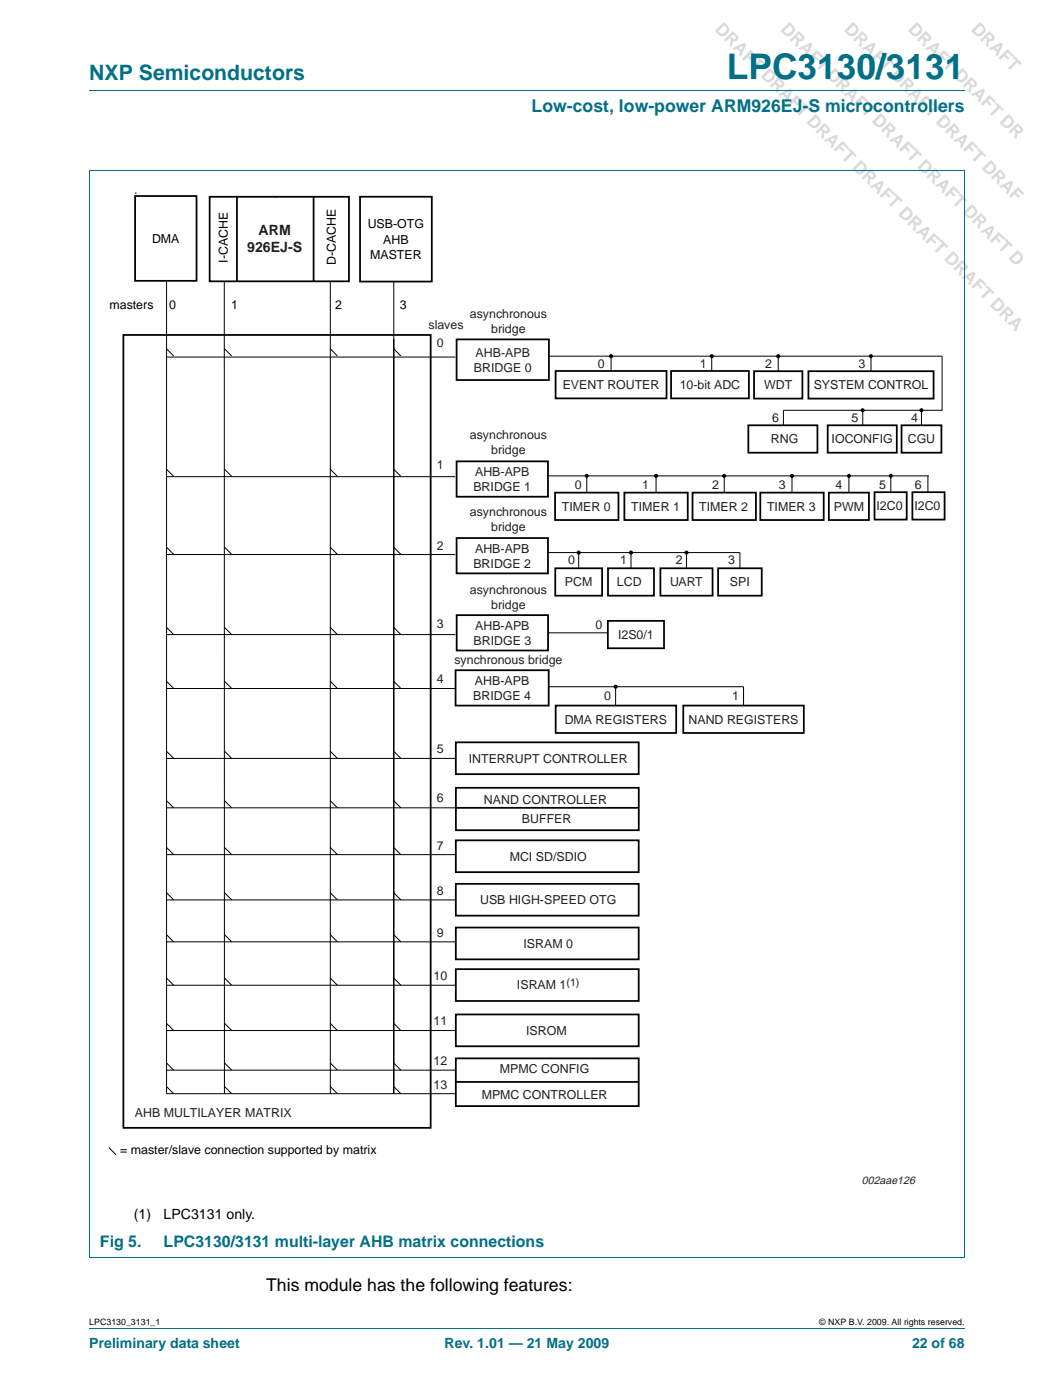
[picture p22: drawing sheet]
<svg xmlns="http://www.w3.org/2000/svg" width="210mm" height="279mm" viewBox="0 0 210 279" stroke-linecap="round" stroke-linejoin="round" font-family="sans-serif">
<defs><g id="words">
<text font-size="7" fill="#007088" x="145" y="15.8">LPC3130/3131</text>
<text font-size="4.2" fill="#007088" x="17.8" y="16">NXP Semiconductors</text>
<g font-size="3.5" fill="#d9d9d9">
<text x="142.5" y="6.1" transform="rotate(45 142.5 6.1)">DRAFT DRAFT DRAFT DRAFT DRAFT DRAFT DRA</text>
<text x="155.6" y="6.1" transform="rotate(45 155.6 6.1)">DRAFT DRAFT DRAFT DRAFT DRAFT D</text>
<text x="168.3" y="6.1" transform="rotate(45 168.3 6.1)">DRAFT DRAFT DRAFT DRAF</text>
<text x="180.9" y="6.1" transform="rotate(45 180.9 6.1)">DRAFT DRAFT DR</text>
</g>
<text font-size="3.5" fill="#007088" x="106" y="22.3">Low-cost, low-power ARM926EJ-S microcontrollers</text>
<text font-size="3.5" x="53.1" y="257.6">This module has the following features:</text>
<g font-size="3.2" fill="#007088">
<text x="19.9" y="248.9">Fig 5.</text>
<text x="32.6" y="248.9">LPC3130/3131 multi-layer AHB matrix connections</text>
</g>
<g font-size="2.8" fill="#231f20">
<text x="51.6" y="46.9">ARM</text>
<text x="49.3" y="50.2">926EJ-S</text>
</g>
<g font-size="2.8">
<text x="26.7" y="243.4">(1)</text>
<text x="32.6" y="243.4">LPC3131 only.</text>
</g>
<g font-size="2.8" fill="#007088">
<text x="17.8" y="269.1">Preliminary data sheet</text>
<text x="88.7" y="269.1">Rev. 1.01 — 21 May 2009</text>
<text x="181.9" y="269.1">22 of 68</text>
</g>
<g font-size="2.5">
<text x="73.4" y="45.6">USB-OTG</text>
<text x="30.3" y="48.5">DMA</text>
<text x="45.5" y="52.5" transform="rotate(-90 45.5 52.5)">I-CACHE</text>
<text x="67" y="52.9" transform="rotate(-90 67 52.9)">D-CACHE</text>
<text x="73.8" y="51.6">MASTER</text>
<text x="76.4" y="48.6">AHB</text>
<text x="21.8" y="61.7">masters</text>
<text x="33.7" y="61.8">0</text>
<text x="46.1" y="61.8">1</text>
<text x="66.9" y="61.8">2</text>
<text x="79.7" y="61.8">3</text>
<text x="24" y="230.2">= master/slave connection supported by matrix</text>
</g>
<g font-size="2.5" fill="#231f20">
<text x="85.5" y="65.7">slaves</text>
<text x="93.7" y="63.4">asynchronous</text>
<text x="87.2" y="69.3">0</text>
<text x="94.9" y="71.2">AHB-APB</text>
<text x="98" y="66.4">bridge</text>
<text x="94.5" y="74.2">BRIDGE 0</text>
<text x="112.3" y="77.6">EVENT ROUTER</text>
<text x="119.3" y="73.4">0</text>
<text x="135.6" y="77.6">10-bit ADC</text>
<text x="139.6" y="73.4">1</text>
<text x="152.4" y="77.7">WDT</text>
<text x="152.7" y="73.4">2</text>
<text x="162.3" y="77.7">SYSTEM CONTROL</text>
<text x="171.2" y="73.4">3</text>
<text x="93.7" y="87.5">asynchronous</text>
<text x="153.8" y="88.4">RNG</text>
<text x="154" y="84.3">6</text>
<text x="165.9" y="88.5">IOCONFIG</text>
<text x="169.8" y="84.3">5</text>
<text x="181.1" y="88.5">CGU</text>
<text x="181.8" y="84.3">4</text>
<text x="87.2" y="93.5">1</text>
<text x="94.8" y="95">AHB-APB</text>
<text x="98" y="90.5">bridge</text>
<text x="94.4" y="98">BRIDGE 1</text>
<text x="112.1" y="101.9">TIMER 0</text>
<text x="114.7" y="97.6">0</text>
<text x="125.9" y="101.9">TIMER 1</text>
<text x="128.1" y="97.6">1</text>
<text x="139.5" y="101.9">TIMER 2</text>
<text x="142.1" y="97.6">2</text>
<text x="153" y="101.9">TIMER 3</text>
<text x="155.4" y="97.6">3</text>
<text x="166.3" y="101.9">PWM</text>
<text x="166.6" y="97.6">4</text>
<text x="174.8" y="101.8">I2C0</text>
<text x="175.4" y="97.6">5</text>
<text x="182.4" y="101.8">I2C0</text>
<text x="182.5" y="97.6">6</text>
<text x="93.7" y="103.1">asynchronous</text>
<text x="98" y="106.1">bridge</text>
<text x="87.2" y="109.8">2</text>
<text x="94.4" y="113.3">BRIDGE 2</text>
<text x="94.8" y="110.3">AHB-APB</text>
<text x="113.3" y="112.5">0</text>
<text x="123.7" y="112.5">1</text>
<text x="134.8" y="112.5">2</text>
<text x="145.3" y="112.5">3</text>
<text x="93.7" y="118.6">asynchronous</text>
<text x="112.7" y="117">PCM</text>
<text x="123.1" y="117">LCD</text>
<text x="133.7" y="117">UART</text>
<text x="145.6" y="117">SPI</text>
<text x="87.2" y="125.4">3</text>
<text x="94.8" y="125.7">AHB-APB</text>
<text x="98" y="121.6">bridge</text>
<text x="118.8" y="125.5">0</text>
<text x="94.4" y="128.7">BRIDGE 3</text>
<text x="123.3" y="127.5">I2S0/1</text>
<text x="87.2" y="136.4">4</text>
<text x="90.6" y="132.5">synchronous bridge</text>
<text x="94.7" y="136.7">AHB-APB</text>
<text x="94.4" y="139.7">BRIDGE 4</text>
<text x="120.5" y="139.7">0</text>
<text x="146.1" y="139.7">1</text>
<text x="112.6" y="144.4">DMA REGISTERS</text>
<text x="137.3" y="144.4">NAND REGISTERS</text>
<text x="87.2" y="150.3">5</text>
<text x="93.5" y="152.2">INTERRUPT CONTROLLER</text>
<text x="87.2" y="160">6</text>
<text x="96.5" y="160.5">NAND CONTROLLER</text>
<text x="104.1" y="164.3">BUFFER</text>
<text x="87.2" y="169.6">7</text>
<text x="101.7" y="171.8">MCI SD/SDIO</text>
<text x="87.2" y="178.6">8</text>
<text x="95.8" y="180.4">USB HIGH-SPEED OTG</text>
<text x="87.2" y="187">9</text>
<text x="104.4" y="189.2">ISRAM 0</text>
<text x="86.5" y="195.6">10</text>
<text x="103.1" y="197.5">ISRAM 1</text>
<text x="86.5" y="204.7">11</text>
<text x="105" y="206.5">ISROM</text>
<text x="86.5" y="212.6">12</text>
<text x="99.7" y="214.2">MPMC CONFIG</text>
<text x="86.5" y="217.3">13</text>
<text x="96.1" y="219.3">MPMC CONTROLLER</text>
<text x="26.9" y="223">AHB MULTILAYER MATRIX</text>
</g>
<text font-size="2.2" fill="#231f20" x="171.9" y="236.4">002aae126</text>
<text font-size="2.1" fill="#231f20" x="113" y="196.7">(1)</text>
<g font-size="1.8">
<text x="17.8" y="264.5">LPC3130_3131_1</text>
<text x="163.4" y="264.5">© NXP B.V. 2009. All rights reserved.</text>
</g>
</g></defs>
<path d="M17.8 18.2h174.6M17.8 34h174.7M17.8 34.1v216.9M192.4 34.1v216.9M17.8 251h174.7M17.8 265.1h174.6" fill="none" stroke="#007088" stroke-width=".2"/>
<g fill="none" stroke="#000" stroke-width=".35">
<path d="M27 39.1h12.2v16.9h-12.2zM41.8 39.3h27.8v16.8h-27.8zM71.8 39.3h14.3v16.9h-14.3zM24.6 66.8h61.3v158.3h-61.3zM91.1 67.7h18.4v8.1h-18.4zM110.8 74h22.2v5.5h-22.2zM133.9 74h15.5v5.5h-15.5zM150.4 74.1h9.7v5.4h-9.7zM161.3 74.1h24.9v5.4h-24.9zM91.1 92.1h18.2v7h-18.2zM110.7 98.3h12.7v5.5h-12.7zM124.6 98.3h12.6v5.5h-12.6z"/>
<path d="M138.1 98.3h12.7v5.5h-12.7zM149.3 84.9h13.8v5.4h-13.8zM151.7 98.3h12.6v5.5h-12.6zM165.1 84.9h13.8v5.4h-13.8zM165.3 98.3h8v5.5h-8zM174.5 98.2h6.4v5.5h-6.4zM179.8 84.9h8v5.4h-8zM182 98.2h6.4v5.5h-6.4zM91.1 107.4h18.2v7h-18.2zM110.8 113.4h9.3v5.5h-9.3zM121.3 113.4h9.2v5.5h-9.2zM131.7 113.4h10.4v5.5h-10.4z"/>
<path d="M143.3 113.4h8.7v5.5h-8.7zM90.9 133.8h18.6v7h-18.6zM91.1 122.8h18.2v7h-18.2zM121.3 123.9h11.2v5.5h-11.2zM90.9 148.1h36.5v6.4h-36.5zM90.9 157.2h36.5v8.5h-36.5zM110.8 140.8h24.1v5.5h-24.1zM136.3 140.8h24v5.5h-24zM90.9 167.7h36.5v6.4h-36.5zM90.9 176.4h36.5v6.3h-36.5zM90.9 185.1h36.5v6.4h-36.5zM90.9 193.4h36.5v6.4h-36.5z"/>
<path d="M90.9 202.5h36.5v6.3h-36.5zM90.9 211.2h36.5v9.5h-36.5z"/>
</g>
<g fill="none" stroke="#000" stroke-width=".2">
<path d="M33.2 56.3v162h57.7M44.7 56.1l.1 162.2M65.9 56.1v162.2M78.6 56.2v162.1v-150.6M33.2 71.3h57.6M109.5 71.1h78.4v10.8h-31.6v3M121.9 71.1v2.9M142 71.1v2.9M155.2 71.1v3M173.8 71.1v3M33.2 95.1h57.6M172.1 81.9v3"/>
<path d="M183.8 81.9v3M33.2 110.7h57.6M33.2 137.4h57.6h-.5M33.2 126.6h57.6M109.3 126.3h12M33.2 151.4h57.7M33.2 170.6h57.7M33.2 179.6h57.7M33.2 161.2h57.7M33.2 188h57.7M33.2 196.6h57.7M33.2 205.7h57.7"/>
<path d="M33.2 213.6h57.7"/>
</g>
<g fill="#000" stroke="#000" stroke-width=".2">
<path d="M33.2 69.6l1.4 1.4zM44.8 69.6l1.4 1.4zM65.9 69.6l1.4 1.4zM78.5 69.6l1.5 1.4zM33.2 93.6l1.4 1.5zM44.8 93.6l1.4 1.5zM65.9 93.6l1.4 1.5zM78.5 93.6l1.5 1.5zM109.3 95h75.8zM117.1 95v3.3zM130.9 95v3.3zM144.5 95v3.3z"/>
<path d="M158 95v3.3zM169.3 95v3.3zM177.7 95v3.2zM185.1 95v3.2zM33.2 109.2l1.4 1.4zM44.8 109.2l1.4 1.4zM65.9 109.2l1.4 1.4zM78.5 109.2l1.5 1.4zM109.3 110.3h38.3zM115.4 110.3v3.1zM125.9 110.3v3.1zM136.9 110.3v3.1z"/>
<path d="M147.6 110.3v3.1zM33.2 125.2l1.4 1.4zM33.2 136l1.4 1.4zM44.8 125.2l1.4 1.4zM44.8 136l1.4 1.4zM65.9 125.2l1.4 1.4zM65.9 136l1.4 1.4zM78.5 125.2l1.5 1.4zM78.5 136l1.5 1.4zM109.5 137.1h38.8zM33.2 149.9l1.4 1.5zM33.2 159.8l1.4 1.4z"/>
<path d="M44.8 149.9l1.4 1.5zM44.8 159.8l1.4 1.4zM65.9 149.9l1.4 1.5zM65.9 159.8l1.4 1.4zM78.5 149.9l1.5 1.5zM78.5 159.8l1.5 1.4zM122.8 137.1v3.7zM148.3 137.1v3.7zM33.2 169.1l1.4 1.5zM33.2 178.1l1.4 1.5zM44.8 169.1l1.4 1.5zM44.8 178.1l1.4 1.5z"/>
<path d="M65.9 169.1l1.4 1.5zM65.9 178.1l1.4 1.5zM78.5 169.1l1.5 1.5zM78.5 178.1l1.5 1.5zM33.2 186.5l1.4 1.5zM33.2 195.2l1.4 1.4zM44.8 186.5l1.4 1.5zM44.8 195.2l1.4 1.4zM65.9 186.5l1.4 1.5zM65.9 195.2l1.4 1.4zM78.5 186.5l1.5 1.5zM78.5 195.2l1.5 1.4z"/>
<path d="M33.2 204.2l1.4 1.5zM33.2 216.8l1.4 1.5zM33.2 212.1l1.4 1.5zM44.8 204.2l1.4 1.5zM44.8 216.8l1.4 1.5zM44.8 212.1l1.4 1.5zM65.9 204.2l1.4 1.5zM65.9 216.8l1.4 1.5zM65.9 212.1l1.4 1.5zM78.5 204.2l1.5 1.5zM78.5 216.8l1.5 1.5zM78.5 212.1l1.5 1.5z"/>
<path d="M21.7 229l1.5 1.5z"/>
</g>
<path d="M47.3 39.3v16.8zM62.6 39.3v16.8z" fill="#000" stroke="#000" stroke-width=".35"/>
<g fill="#000" stroke="#000" stroke-width=".25">
<circle cx="121.9" cy="71.1" r=".28"/>
<circle cx="142" cy="71.1" r=".28"/>
<circle cx="155.2" cy="71.1" r=".28"/>
<circle cx="173.8" cy="71.1" r=".28"/>
<circle cx="117.1" cy="95" r=".28"/>
<circle cx="130.9" cy="95" r=".28"/>
<circle cx="144.5" cy="95" r=".28"/>
<circle cx="158" cy="95" r=".28"/>
<circle cx="169.3" cy="95" r=".28"/>
<circle cx="172.1" cy="81.9" r=".28"/>
<circle cx="177.7" cy="95" r=".28"/>
<circle cx="183.8" cy="81.9" r=".28"/>
<circle cx="115.4" cy="110.3" r=".28"/>
<circle cx="125.9" cy="110.3" r=".28"/>
<circle cx="136.9" cy="110.3" r=".28"/>
<circle cx="122.8" cy="137.1" r=".28"/>
</g>
<g fill="#231f20" stroke="#000" stroke-width=".35">
<path d="M90.9 161.2h36.5z"/>
<path d="M90.9 215.9h36.5z"/>
</g>
<use href="#words"/>
</svg>
